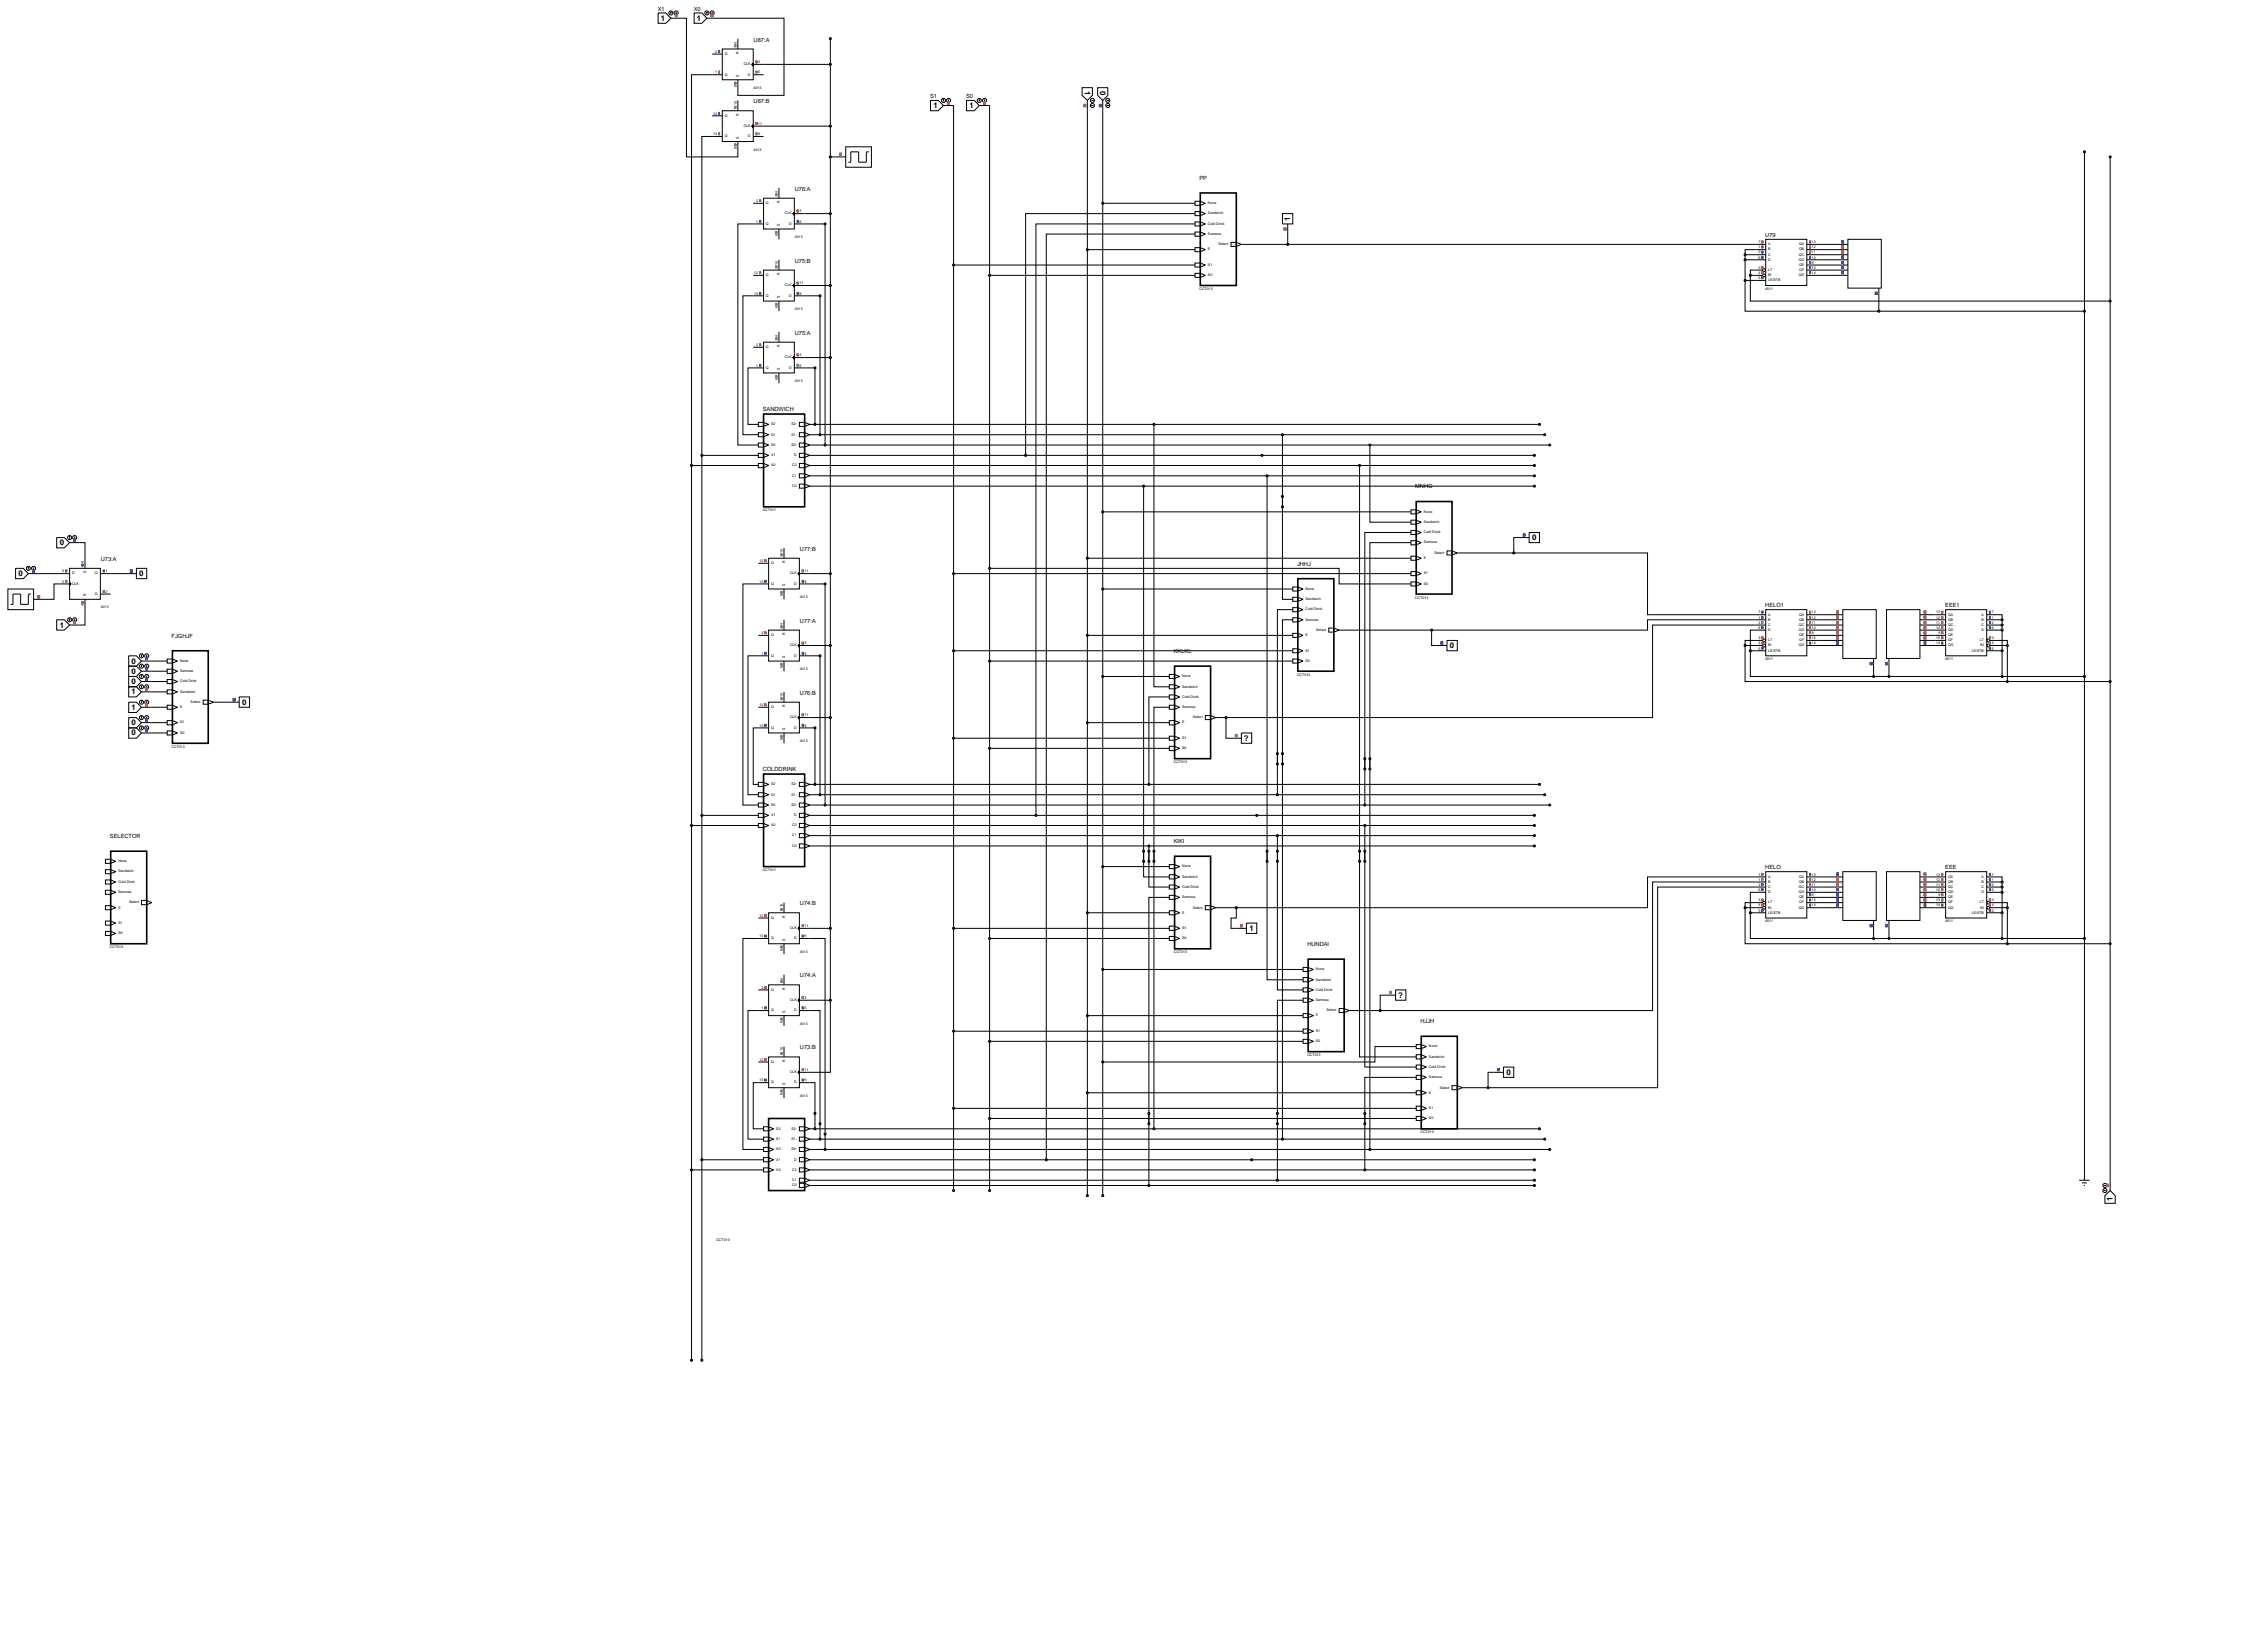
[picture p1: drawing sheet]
<svg xmlns="http://www.w3.org/2000/svg" width="1120mm" height="815mm" viewBox="0 0 1120 815" stroke-linecap="round" stroke-linejoin="round" font-family="sans-serif">
<defs><g id="words">
<g font-size="3.9">
<text x="327" y="10">1</text>
<text x="344" y="10">1</text>
<text x="536" y="45" transform="rotate(90 536 45)">1</text>
<text x="544" y="45" transform="rotate(90 544 45)">0</text>
<text x="461" y="53">1</text>
<text x="479" y="53">1</text>
<text x="638" y="109" transform="rotate(-90 638 109)">1</text>
<text x="29" y="269">0</text>
<text x="757" y="267">0</text>
<text x="9" y="285">0</text>
<text x="69" y="285">0</text>
<text x="29" y="310">1</text>
<text x="716" y="320">0</text>
<text x="65" y="328">0</text>
<text x="65" y="333">0</text>
<text x="65" y="338">0</text>
<text x="65" y="343">1</text>
<text x="65" y="351">1</text>
<text x="120" y="348">0</text>
<text x="65" y="358">0</text>
<text x="65" y="363">0</text>
<text x="615" y="366">?</text>
<text x="617" y="460">1</text>
<text x="691" y="493">?</text>
<text x="744" y="531">0</text>
<text x="1044" y="593" transform="rotate(-90 1044 593)">1</text>
</g>
<g font-size="2.8">
<text x="325" y="5">X1</text>
<text x="343" y="5">X0</text>
<text x="372" y="21">U87:A</text>
<text x="372" y="51">U87:B</text>
<text x="460" y="48">S1</text>
<text x="477" y="48">S0</text>
<text x="593" y="89">PP</text>
<text x="393" y="94">U76:A</text>
<text x="872" y="117">U79</text>
<text x="393" y="130">U75:B</text>
<text x="393" y="165">U75:A</text>
<text x="377" y="203">SANDWICH</text>
<text x="699" y="241">MNHG</text>
<text x="395" y="272">U77:B</text>
<text x="50" y="277">U73:A</text>
<text x="641" y="279">JHHJ</text>
<text x="872" y="300">HELO1</text>
<text x="961" y="300">EEE1</text>
<text x="395" y="308">U77:A</text>
<text x="85" y="315">FJGHJF</text>
<text x="580" y="323">KKLKL</text>
<text x="395" y="343">U76:B</text>
<text x="377" y="381">COLDDRINK</text>
<text x="54" y="414">SELECTOR</text>
<text x="580" y="416">KIKI</text>
<text x="872" y="429">HELO</text>
<text x="961" y="429">EEE</text>
<text x="395" y="447">U74:B</text>
<text x="646" y="467">HUNDAI</text>
<text x="395" y="483">U74:A</text>
<text x="702" y="505">HJJH</text>
<text x="395" y="518">U73:B</text>
</g>
<g font-size="1.8">
<text x="364" y="22" transform="rotate(-90 364 22)">4</text>
<text x="353" y="26">2</text>
<text x="358" y="27">Q</text>
<text x="365" y="27" transform="rotate(-90 365 27)">R</text>
<text x="367" y="32">CLK</text>
<text x="375" y="31">3</text>
<text x="353" y="36">1</text>
<text x="358" y="37">Q</text>
<text x="365" y="38" transform="rotate(-90 365 38)">S</text>
<text x="370" y="37">D</text>
<text x="375" y="36">5</text>
<text x="364" y="43" transform="rotate(-90 364 43)">6</text>
<text x="372" y="44">4013</text>
<text x="364" y="52" transform="rotate(-90 364 52)">10</text>
<text x="352" y="57">12</text>
<text x="358" y="58">Q</text>
<text x="365" y="57" transform="rotate(-90 365 57)">R</text>
<text x="367" y="63">CLK</text>
<text x="375" y="62">11</text>
<text x="352" y="67">13</text>
<text x="358" y="68">Q</text>
<text x="365" y="69" transform="rotate(-90 365 69)">S</text>
<text x="370" y="68">D</text>
<text x="375" y="67">9</text>
<text x="364" y="73" transform="rotate(-90 364 73)">8</text>
<text x="372" y="74">4013</text>
<text x="384" y="95" transform="rotate(-90 384 95)">4</text>
<text x="374" y="100">2</text>
<text x="378" y="101">Q</text>
<text x="385" y="100" transform="rotate(-90 385 100)">R</text>
<text x="597" y="101">None</text>
<text x="388" y="106">CLK</text>
<text x="395" y="105">3</text>
<text x="597" y="106">Sandwich</text>
<text x="374" y="110">1</text>
<text x="378" y="111">Q</text>
<text x="385" y="112" transform="rotate(-90 385 112)">S</text>
<text x="390" y="111">D</text>
<text x="395" y="110">5</text>
<text x="597" y="111">Cold Drink</text>
<text x="384" y="116" transform="rotate(-90 384 116)">6</text>
<text x="393" y="118">4013</text>
<text x="597" y="116">Samosa</text>
<text x="597" y="124">E</text>
<text x="602" y="121">Select</text>
<text x="869" y="120">7</text>
<text x="869" y="123">1</text>
<text x="869" y="125">2</text>
<text x="874" y="121">A</text>
<text x="874" y="124">B</text>
<text x="889" y="121">QA</text>
<text x="889" y="124">QB</text>
<text x="895" y="120">13</text>
<text x="895" y="123">12</text>
<text x="895" y="125">11</text>
<text x="384" y="131" transform="rotate(-90 384 131)">10</text>
<text x="597" y="131">S1</text>
<text x="869" y="128">6</text>
<text x="874" y="126">C</text>
<text x="874" y="129">D</text>
<text x="889" y="126">QC</text>
<text x="889" y="129">QD</text>
<text x="889" y="131">QE</text>
<text x="895" y="128">10</text>
<text x="895" y="130">9</text>
<text x="373" y="135">12</text>
<text x="378" y="136">Q</text>
<text x="385" y="136" transform="rotate(-90 385 136)">R</text>
<text x="597" y="136">S0</text>
<text x="869" y="133">3</text>
<text x="869" y="135">4</text>
<text x="869" y="138">5</text>
<text x="874" y="134">LT</text>
<text x="874" y="136">BI</text>
<text x="889" y="136">QG</text>
<text x="889" y="134">QF</text>
<text x="895" y="133">15</text>
<text x="895" y="135">14</text>
<text x="388" y="141">CLK</text>
<text x="395" y="140">11</text>
<text x="593" y="143">CCT013</text>
<text x="872" y="143">4511</text>
<text x="874" y="139">LE/STB</text>
<text x="373" y="145">13</text>
<text x="378" y="146">Q</text>
<text x="385" y="147" transform="rotate(-90 385 147)">S</text>
<text x="390" y="146">D</text>
<text x="395" y="145">9</text>
<text x="384" y="152" transform="rotate(-90 384 152)">8</text>
<text x="393" y="153">4013</text>
<text x="384" y="166" transform="rotate(-90 384 166)">4</text>
<text x="374" y="171">2</text>
<text x="378" y="172">Q</text>
<text x="385" y="171" transform="rotate(-90 385 171)">R</text>
<text x="388" y="177">CLK</text>
<text x="395" y="176">3</text>
<text x="374" y="181">1</text>
<text x="378" y="182">Q</text>
<text x="385" y="183" transform="rotate(-90 385 183)">S</text>
<text x="390" y="182">D</text>
<text x="395" y="181">5</text>
<text x="384" y="188" transform="rotate(-90 384 188)">6</text>
<text x="393" y="189">4013</text>
<text x="381" y="210">S2</text>
<text x="391" y="210">S2-</text>
<text x="381" y="215">S1</text>
<text x="391" y="215">S1-</text>
<text x="381" y="220">S0</text>
<text x="391" y="220">S0-</text>
<text x="381" y="225">X1</text>
<text x="392" y="225">D</text>
<text x="381" y="230">X0</text>
<text x="392" y="230">C2</text>
<text x="392" y="235">C1</text>
<text x="392" y="240">C0</text>
<text x="377" y="252">CCT011</text>
<text x="704" y="253">None</text>
<text x="704" y="258">Sandwich</text>
<text x="704" y="263">Cold Drink</text>
<text x="704" y="268">Samosa</text>
<text x="387" y="273" transform="rotate(-90 387 273)">10</text>
<text x="709" y="273">Select</text>
<text x="42" y="278" transform="rotate(-90 42 278)">6</text>
<text x="375" y="278">12</text>
<text x="381" y="279">Q</text>
<text x="388" y="278" transform="rotate(-90 388 278)">R</text>
<text x="704" y="276">E</text>
<text x="31" y="283">5</text>
<text x="31" y="288">3</text>
<text x="36" y="284">D</text>
<text x="42" y="283" transform="rotate(-90 42 283)">S</text>
<text x="47" y="284">Q</text>
<text x="52" y="283">1</text>
<text x="375" y="288">13</text>
<text x="390" y="284">CLK</text>
<text x="398" y="288">9</text>
<text x="398" y="283">11</text>
<text x="704" y="284">S1</text>
<text x="36" y="289">CLK</text>
<text x="47" y="294">Q</text>
<text x="52" y="293">2</text>
<text x="381" y="289">Q</text>
<text x="388" y="289" transform="rotate(-90 388 289)">S</text>
<text x="392" y="289">D</text>
<text x="645" y="291">None</text>
<text x="704" y="289">S0</text>
<text x="42" y="299" transform="rotate(-90 42 299)">4</text>
<text x="42" y="295" transform="rotate(-90 42 295)">R</text>
<text x="387" y="294" transform="rotate(-90 387 294)">8</text>
<text x="395" y="295">4013</text>
<text x="645" y="296">Sandwich</text>
<text x="699" y="296">CCT013</text>
<text x="50" y="300">4013</text>
<text x="645" y="301">Cold Drink</text>
<text x="869" y="303">7</text>
<text x="869" y="305">1</text>
<text x="874" y="304">A</text>
<text x="889" y="304">QA</text>
<text x="895" y="303">13</text>
<text x="895" y="305">12</text>
<text x="957" y="303">13</text>
<text x="957" y="305">12</text>
<text x="963" y="304">QA</text>
<text x="979" y="304">A</text>
<text x="984" y="303">7</text>
<text x="984" y="305">1</text>
<text x="387" y="309" transform="rotate(-90 387 309)">4</text>
<text x="645" y="306">Samosa</text>
<text x="650" y="312">Select</text>
<text x="869" y="308">2</text>
<text x="869" y="311">6</text>
<text x="874" y="306">B</text>
<text x="874" y="309">C</text>
<text x="874" y="312">D</text>
<text x="889" y="309">QC</text>
<text x="889" y="312">QD</text>
<text x="889" y="306">QB</text>
<text x="895" y="308">11</text>
<text x="895" y="311">10</text>
<text x="957" y="308">11</text>
<text x="957" y="311">10</text>
<text x="963" y="306">QB</text>
<text x="963" y="309">QC</text>
<text x="963" y="312">QD</text>
<text x="979" y="309">C</text>
<text x="979" y="312">D</text>
<text x="979" y="306">B</text>
<text x="984" y="308">2</text>
<text x="984" y="311">6</text>
<text x="376" y="313">2</text>
<text x="381" y="314">Q</text>
<text x="388" y="314" transform="rotate(-90 388 314)">R</text>
<text x="645" y="314">E</text>
<text x="869" y="316">3</text>
<text x="874" y="317">LT</text>
<text x="889" y="314">QE</text>
<text x="889" y="317">QF</text>
<text x="895" y="313">9</text>
<text x="895" y="316">15</text>
<text x="957" y="316">15</text>
<text x="958" y="313">9</text>
<text x="963" y="314">QE</text>
<text x="963" y="317">QF</text>
<text x="978" y="317">LT</text>
<text x="984" y="316">3</text>
<text x="376" y="323">1</text>
<text x="390" y="319">CLK</text>
<text x="398" y="323">5</text>
<text x="398" y="318">3</text>
<text x="645" y="322">S1</text>
<text x="869" y="318">4</text>
<text x="869" y="321">5</text>
<text x="874" y="319">BI</text>
<text x="874" y="322">LE/STB</text>
<text x="889" y="319">QG</text>
<text x="895" y="318">14</text>
<text x="957" y="318">14</text>
<text x="963" y="319">QG</text>
<text x="974" y="322">LE/STB</text>
<text x="979" y="319">BI</text>
<text x="984" y="318">4</text>
<text x="984" y="321">5</text>
<text x="89" y="327">None</text>
<text x="381" y="324">Q</text>
<text x="387" y="330" transform="rotate(-90 387 330)">6</text>
<text x="388" y="325" transform="rotate(-90 388 325)">S</text>
<text x="392" y="324">D</text>
<text x="645" y="327">S0</text>
<text x="872" y="326">4511</text>
<text x="961" y="326">4511</text>
<text x="89" y="332">Samosa</text>
<text x="395" y="331">4013</text>
<text x="584" y="334">None</text>
<text x="641" y="334">CCT013</text>
<text x="89" y="337">Cold Drink</text>
<text x="584" y="340">Sandwich</text>
<text x="89" y="342">Sandwich</text>
<text x="94" y="347">Select</text>
<text x="387" y="344" transform="rotate(-90 387 344)">10</text>
<text x="584" y="345">Cold Drink</text>
<text x="89" y="350">E</text>
<text x="375" y="349">12</text>
<text x="381" y="350">Q</text>
<text x="388" y="349" transform="rotate(-90 388 349)">R</text>
<text x="398" y="354">11</text>
<text x="584" y="350">Samosa</text>
<text x="89" y="357">S1</text>
<text x="375" y="359">13</text>
<text x="381" y="360">Q</text>
<text x="390" y="355">CLK</text>
<text x="392" y="360">D</text>
<text x="398" y="359">9</text>
<text x="584" y="357">E</text>
<text x="589" y="355">Select</text>
<text x="89" y="362">S0</text>
<text x="387" y="365" transform="rotate(-90 387 365)">8</text>
<text x="388" y="361" transform="rotate(-90 388 361)">S</text>
<text x="584" y="365">S1</text>
<text x="85" y="369">CCT013</text>
<text x="395" y="366">4013</text>
<text x="584" y="370">S0</text>
<text x="580" y="377">CCT013</text>
<text x="381" y="388">S2</text>
<text x="391" y="388">S2-</text>
<text x="381" y="393">S1</text>
<text x="391" y="393">S1-</text>
<text x="381" y="398">S0</text>
<text x="391" y="398">S0-</text>
<text x="381" y="403">X1</text>
<text x="392" y="403">D</text>
<text x="381" y="408">X0</text>
<text x="392" y="408">C2</text>
<text x="392" y="413">C1</text>
<text x="392" y="418">C0</text>
<text x="59" y="426">None</text>
<text x="59" y="431">Sandwich</text>
<text x="377" y="430">CCT011</text>
<text x="584" y="428">None</text>
<text x="59" y="436">Cold Drink</text>
<text x="584" y="433">Sandwich</text>
<text x="869" y="432">7</text>
<text x="869" y="435">1</text>
<text x="869" y="437">2</text>
<text x="874" y="433">A</text>
<text x="874" y="436">B</text>
<text x="889" y="433">QA</text>
<text x="889" y="436">QB</text>
<text x="895" y="432">13</text>
<text x="895" y="435">12</text>
<text x="895" y="437">11</text>
<text x="957" y="432">13</text>
<text x="957" y="435">12</text>
<text x="957" y="437">11</text>
<text x="963" y="433">QA</text>
<text x="963" y="436">QB</text>
<text x="979" y="433">A</text>
<text x="979" y="436">B</text>
<text x="984" y="432">7</text>
<text x="984" y="435">1</text>
<text x="984" y="437">2</text>
<text x="59" y="441">Samosa</text>
<text x="584" y="438">Cold Drink</text>
<text x="584" y="444">Samosa</text>
<text x="869" y="440">6</text>
<text x="874" y="438">C</text>
<text x="874" y="441">D</text>
<text x="889" y="438">QC</text>
<text x="889" y="441">QD</text>
<text x="889" y="444">QE</text>
<text x="895" y="440">10</text>
<text x="895" y="443">9</text>
<text x="957" y="440">10</text>
<text x="958" y="443">9</text>
<text x="963" y="438">QC</text>
<text x="963" y="441">QD</text>
<text x="963" y="444">QE</text>
<text x="979" y="438">C</text>
<text x="979" y="441">D</text>
<text x="984" y="440">6</text>
<text x="59" y="449">E</text>
<text x="64" y="446">Select</text>
<text x="387" y="448" transform="rotate(-90 387 448)">10</text>
<text x="589" y="449">Select</text>
<text x="869" y="445">3</text>
<text x="869" y="448">4</text>
<text x="874" y="446">LT</text>
<text x="874" y="449">BI</text>
<text x="889" y="449">QG</text>
<text x="889" y="446">QF</text>
<text x="895" y="445">15</text>
<text x="895" y="448">14</text>
<text x="957" y="445">15</text>
<text x="957" y="448">14</text>
<text x="963" y="446">QF</text>
<text x="963" y="449">QG</text>
<text x="978" y="446">LT</text>
<text x="979" y="449">BI</text>
<text x="984" y="445">3</text>
<text x="984" y="448">4</text>
<text x="375" y="453">12</text>
<text x="381" y="454">Q</text>
<text x="388" y="453" transform="rotate(-90 388 453)">R</text>
<text x="584" y="451">E</text>
<text x="869" y="450">5</text>
<text x="872" y="455">4511</text>
<text x="874" y="451">LE/STB</text>
<text x="961" y="455">4511</text>
<text x="974" y="451">LE/STB</text>
<text x="984" y="450">5</text>
<text x="59" y="456">S1</text>
<text x="59" y="461">S0</text>
<text x="390" y="459">CLK</text>
<text x="398" y="458">11</text>
<text x="584" y="459">S1</text>
<text x="375" y="463">13</text>
<text x="381" y="464">Q</text>
<text x="388" y="465" transform="rotate(-90 388 465)">S</text>
<text x="392" y="464">D</text>
<text x="398" y="463">9</text>
<text x="584" y="464">S0</text>
<text x="54" y="468">CCT013</text>
<text x="387" y="469" transform="rotate(-90 387 469)">8</text>
<text x="395" y="470">4013</text>
<text x="580" y="471">CCT013</text>
<text x="650" y="479">None</text>
<text x="387" y="484" transform="rotate(-90 387 484)">4</text>
<text x="650" y="484">Sandwich</text>
<text x="376" y="488">2</text>
<text x="381" y="489">Q</text>
<text x="388" y="489" transform="rotate(-90 388 489)">R</text>
<text x="650" y="489">Cold Drink</text>
<text x="390" y="494">CLK</text>
<text x="398" y="493">3</text>
<text x="650" y="494">Samosa</text>
<text x="376" y="498">1</text>
<text x="381" y="499">Q</text>
<text x="388" y="500" transform="rotate(-90 388 500)">S</text>
<text x="392" y="499">D</text>
<text x="398" y="498">5</text>
<text x="650" y="502">E</text>
<text x="655" y="499">Select</text>
<text x="387" y="505" transform="rotate(-90 387 505)">6</text>
<text x="395" y="506">4013</text>
<text x="650" y="510">S1</text>
<text x="650" y="515">S0</text>
<text x="387" y="519" transform="rotate(-90 387 519)">10</text>
<text x="646" y="521">CCT013</text>
<text x="706" y="517">None</text>
<text x="375" y="524">12</text>
<text x="381" y="525">Q</text>
<text x="388" y="524" transform="rotate(-90 388 524)">R</text>
<text x="706" y="522">Sandwich</text>
<text x="706" y="527">Cold Drink</text>
<text x="390" y="530">CLK</text>
<text x="398" y="529">11</text>
<text x="706" y="532">Samosa</text>
<text x="375" y="534">13</text>
<text x="381" y="535">Q</text>
<text x="388" y="536" transform="rotate(-90 388 536)">S</text>
<text x="392" y="535">D</text>
<text x="398" y="534">9</text>
<text x="711" y="538">Select</text>
<text x="387" y="541" transform="rotate(-90 387 541)">8</text>
<text x="395" y="542">4013</text>
<text x="706" y="540">E</text>
<text x="706" y="548">S1</text>
<text x="384" y="558">S2</text>
<text x="391" y="558">S2-</text>
<text x="706" y="553">S0</text>
<text x="384" y="563">S1</text>
<text x="391" y="563">S1-</text>
<text x="702" y="560">CCT013</text>
<text x="384" y="568">S0</text>
<text x="391" y="568">S0-</text>
<text x="384" y="573">X1</text>
<text x="392" y="573">D</text>
<text x="384" y="578">X0</text>
<text x="392" y="578">C2</text>
<text x="392" y="583">C1</text>
<text x="392" y="586">C0</text>
<text x="354" y="613">CCT010</text>
</g>
</g></defs>
<g fill="none" stroke="#000" stroke-width=".49">
<path d="M337 9h2v69h26v-3M354 9h33v38h-22v-2M410 19v475M352 37h-10v193M377 32h33M471 52v536M489 52v536M537 55v535M545 55v535M352 67h-5v158M377 62h33M410 78h8"/>
<path d="M418 73h13v10h-13zM429 75h-1v5h-4v-5h-4v5h-1M1030 75v505M1043 78v505M377 98h16v15h-16zM385 93v5M372 100h5M377 111h-12v109h10M385 113v5M392 105v1zM392 106h18M392 111h16v109"/>
<path d="M545 100h45M590 116h-73v457M590 111h-78v292M590 106h-83v119M636 116v5M372 136h5M377 133h16v16h-16zM385 128v5M471 131h119M489 136h101M537 123h53M613 121h254"/>
<path d="M862 138v16h66M862 126h5M862 128h5M862 126v12M862 138h5M865 136v13h178M865 136h2M867 123h-5v3M867 133h-2v3M898 121h13M898 123h13M898 126h13"/>
<path d="M898 128h13M898 131h13M898 133h13M898 136h13M377 146h-10v69h8M385 149v5M392 141v-1v2zM392 141h18M392 146h13v69M928 145v9M928 154h102M372 172h5"/>
<path d="M377 169h16v15h-16zM385 164v5M392 177v-1v1zM392 177h18M377 182h-7v28h5M385 184v5M392 182h11v28M375 209h2l3 1-3 1h-2zM375 214h2l3 1-3 1h-2zM375 219h2l3 1-3 1h-2zM377 209v2M377 214v2"/>
<path d="M377 219v2M395 209h3l2 1-2 1h-3zM395 214h3l2 1-2 1h-3zM395 219h3l2 1-2 1h-3zM398 209v2M398 214v2M398 219v2M400 220h366M400 215h363M400 210h361M570 210v129h8M634 215v81h5"/>
<path d="M677 220v38h20M342 230h33M342 230v442M347 225h28M347 225v447M375 224h2l3 1-3 1h-2zM375 229h2l3 1-3 1h-2zM377 224v2M377 229v2M395 224h3l2 1-2 1h-3zM395 229h3l2 1-2 1h-3zM395 234h3l2 1-2 1h-3z"/>
<path d="M395 239h3l2 1-2 1h-3zM398 224v2M398 229v2M398 234v2M398 239v2M400 225h358M400 235h358M400 230h358M626 235v249h18M672 230v292h28M400 240h358M545 253h152"/>
<path d="M565 240v193h13M28 265h4l2 3-2 3h-4zM34 268h8v13M34 265h.1M34 265h1M34 265v1M37 266h.1M37 265v1M375 278h5M380 276h15v15h-15zM387 271v5M537 276h160"/>
<path d="M697 263h-23v135M697 268h-20v300M720 273h28M748 273h66v31h53M751 265h-3v8M4 291h13v10h-13zM8 281h3l3 2-3 3h-3zM14 283h20M14 280v1M15 293h-1v6h-4v-6h-4v6h-1M16 281h1M17 280v1"/>
<path d="M17 281h.1M34 281h16v15h-16zM34 288h-7v8h-10M34 288h1l-1 1zM42 296v13h-8M50 283h17M50 293h5M67 281h6v5h-6zM380 288h-13v110h8M387 291v5M395 282v2l-1-1zM395 283h15"/>
<path d="M395 288h13v110M471 283h226M489 281h173v7h35M545 291h94M28 306h4l2 3-2 2h-4zM34 306v1M34 306h.1M34 306h1M37 306v1M375 314h5M380 311h15v16h-15zM387 306v5"/>
<path d="M394 319l1-1v2zM395 319h15M537 314h102M639 301h-8v91M639 306h-5v257M662 311h45M707 311v8h3M862 319v18h130M862 319h5M867 311h-2v10M867 316h-5v3M867 306h-53v5h-107"/>
<path d="M867 309h-50v45h-211M898 319h10M898 304h10M898 306h10M898 309h10M898 311h10M898 314h10M898 316h10M951 319h5M951 304h5M951 306h5M951 309h5"/>
<path d="M951 311h5M951 314h5M951 316h5M987 304h2v2M987 316h5v3M987 319h5M987 306h2M987 309h2M987 311h2M989 306v28M992 319v18M75 337h8"/>
<path d="M75 332h8M75 327h8M380 324h-10v68h5M387 327v5M395 324h10v68M471 321h168M489 327h150M545 334h33M865 321v13h61M865 321h2M926 328v6M926 334h104"/>
<path d="M933 328v6M987 321h2M992 337h51M75 349h8M75 342h8M75 357h8M105 347h8M375 349h5M380 347h15v15h-15zM380 360h-8v27h3M387 342v5M395 354v1l-1-1z"/>
<path d="M395 354h15M395 360h8v27M537 357h41M578 344h-10v43M578 349h-8v209M601 354h5M606 354v11h2M75 362h8M387 362v5M471 365h107M489 370h89M375 386h2l3 1-3 1h-2z"/>
<path d="M375 392h2h3l-3 2h-2zM375 397h2l3 1-3 1h-2zM377 386v2M377 392v2M377 397v2M395 386h3l2 1-2 1h-3zM395 392h3h2l-2 2h-3zM395 397h3l2 1-2 1h-3zM398 386v2M398 392v2M398 397v2M400 387h361"/>
<path d="M400 392h363M400 398h366M342 408h33M347 403h28M375 402h2l3 1-3 1h-2zM375 407h2l3 1-3 1h-2zM377 402v2M377 407v2M395 402h3l2 1-2 1h-3zM395 407h3l2 1-2 1h-3zM395 412h3l2 1-2 1h-3zM395 417h3l2 1-2 1h-3z"/>
<path d="M398 402v2M398 407v2M398 412v2M398 417v2M400 403h358M400 418h358M400 413h358M400 408h358M568 418v20h10M631 413v76h13M674 408v119h26M545 428h33"/>
<path d="M867 433h-53v15h-203M867 436h-50v63h-135M867 438h-48v99h-84M898 433h10M898 436h10M898 438h10M951 433h5M951 436h5M951 438h5M987 433h2v3M987 436h2M987 438h2"/>
<path d="M989 436v27M375 453h5M380 451h15v15h-15zM387 446v5M395 458v1h-1zM395 459h15M471 459h107M537 451h41M578 443h-10v143M601 448h10M611 448v5h-3v6h3M862 448v18h130"/>
<path d="M862 448h5M865 451v12h61M865 451h2M867 441h-2v10M867 446h-5v2M898 441h10M898 443h10M898 446h10M898 448h10M926 457v6M933 457v6M951 441h5"/>
<path d="M951 443h5M951 446h5M951 448h5M987 446h5v2M987 441h2M987 448h5M987 451h2M992 448v18M380 463h-13v105h10M387 466v5M395 463h13v105M489 463h89"/>
<path d="M545 479h99M926 463h104M992 466h51M375 489h5M380 486h15v16h-15zM380 499h-10v64h7M387 481v5M395 499h10v64M395 493v2l-1-1zM395 494h15M410 494v36h-15M644 494h-13v89"/>
<path d="M667 499h15M684 491h-2v8M387 502v5M387 517v5M471 509h173M489 514h155M537 502h107M700 517h-21v8h-134M375 525h5M380 522h15v15h-15zM380 535h-8v23h5M387 537v5"/>
<path d="M395 535h8v23M395 529v1h-1zM537 540h163M700 532h-26v46M723 537h12M738 530h-3v7M377 556h3l2 2-2 1h-3zM380 556v3M395 556h3l2 2-2 1h-3zM398 556v3M400 558h361M471 547h229"/>
<path d="M489 552h211M342 578h35M347 573h30M377 562h3l2 1-2 1h-3zM377 567h3l2 1-2 1h-3zM377 572h3l2 1-2 1h-3zM377 577h3l2 1-2 1h-3zM380 562v2M380 567v2M380 572v2M380 577v2M395 562h3l2 1-2 1h-3z"/>
<path d="M395 567h3l2 1-2 1h-3zM395 572h3l2 1-2 1h-3zM395 577h3l2 1-2 1h-3zM398 562v2M398 567v2M398 572v2M398 577v2M400 563h363M400 568h366M400 573h358M400 578h358M395 582h3l2 1-2 1h-3z"/>
<path d="M395 584h3l2 2-2 1h-3zM398 582v2M398 584v3M400 586h358M400 583h358"/>
<circle cx="34" cy="266" r="1"/>
<circle cx="37" cy="266" r="1"/>
<circle cx="14" cy="281" r="1"/>
<circle cx="17" cy="281" r="1"/>
<circle cx="34" cy="306" r="1"/>
<circle cx="37" cy="306" r="1"/>
</g>
<path d="M377 205h21v45h-21zM377 382h21v46h-21zM380 552h18v36h-18z" fill="none" stroke="#000" stroke-width=".8" stroke-linecap="butt"/>
<g fill="none" stroke="#4040ff" stroke-width=".49">
<path d="M375 109h1M375 110h1M394 109h1M394 110h1M375 144h1M375 145h1M394 144h1M394 145h1M375 180h1M375 181h1M36 266h1M36 267h1"/>
<path d="M40 279h1M40 280h1M16 282h1M16 281h1M16 283h1M32 282h1M51 282h1M64 282h1M64 281h1M64 283h1M378 287h1M378 288h1"/>
<path d="M396 287h1M396 288h1M378 322h1M378 323h1M396 322h1M396 323h1M378 358h1M378 359h1M396 358h1M396 359h1M378 462h1M378 463h1"/>
<path d="M396 462h1M396 463h1M378 497h1M378 498h1M396 497h1M396 498h1M378 533h1M378 534h1M396 533h1M396 534h1"/>
</g>
<g fill="none" stroke="#ff4040" stroke-width=".49">
<path d="M415 76h1M415 77h1M375 99h1M375 100h1M394 104h1M394 105h1M375 134h1M375 135h1M394 139h1M394 140h1M375 170h1M375 171h1"/>
<path d="M394 175h1M394 176h1M378 276h1M378 277h1M19 294h1M19 295h1M32 287h1M32 288h1M40 297h1M40 298h1M51 292h1M51 293h1"/>
<path d="M396 282h1M36 307h1M36 308h1M378 312h1M378 313h1M396 317h1M396 318h1M378 348h1M378 349h1M396 353h1M396 354h1M378 452h1"/>
<path d="M378 453h1M396 457h1M396 458h1M378 487h1M378 488h1M396 492h1M396 493h1M378 523h1M378 524h1M396 528h1M396 529h1"/>
</g>
<g fill="none" stroke="#808080" stroke-width=".49">
<path d="M383 96h1M383 97h1M383 114h1M383 115h1M383 131h1M383 132h1M383 150h1M383 151h1M383 167h1M383 168h1M394 180h1M383 185h1"/>
<path d="M383 186h1M394 181h1M386 274h1M386 292h1M386 293h1M386 309h1M386 310h1M386 328h1M386 329h1M386 345h1M386 346h1M386 363h1"/>
<path d="M386 364h1M386 449h1M386 450h1M386 467h1M386 468h1M386 484h1M386 485h1M386 520h1M386 503h1M386 504h1M386 521h1M386 538h1"/>
<path d="M386 539h1"/>
</g>
<g fill="#004000" stroke="#000" stroke-width=".49">
<path d="M410 494h1zM410 494h1z"/>
<path d="M410 458l1 1zM411 459h-1z"/>
<path d="M410 354h1zM411 354l-1 1zM410 354v1z"/>
<path d="M410 319v-1zM410 318l1 1zM411 319h-1z"/>
<path d="M410 283h1zM411 283l-1 1zM410 283v1z"/>
<path d="M410 176l1 1zM411 177h-1z"/>
<path d="M410 141h1zM411 141h-1z"/>
<path d="M410 105v1zM410 105l1 1zM411 106h-1z"/>
</g>
<g fill="#004000">
<path d="M410 494h1h-1z"/>
<path d="M410 459v-1l1 1h-1z"/>
<path d="M410 354h1l-1 1z"/>
<path d="M410 319v-1l1 1h-1z"/>
<path d="M410 283h1l-1 1z"/>
<path d="M410 177v-1l1 1h-1z"/>
<path d="M410 141h1h-1z"/>
<path d="M410 106v-1l1 1h-1z"/>
</g>
<g fill="none" stroke="#000" stroke-width=".49">
<path d="M867 433h5M867 436h5M867 438h5M872 431h21v22h-21zM893 433h5M893 436h5M893 438h5M908 433h3M908 436h3M908 438h3M911 431h16v24h-16zM932 431h17v24h-17z"/>
<path d="M949 433h2M949 436h2M949 438h2M956 433h5M956 436h5M956 438h5M961 431h21v22h-21zM982 433h5M982 436h5M982 438h5M867 441h5M867 446h4"/>
<path d="M867 448h4M867 451h5M893 441h5M893 443h5M893 446h5M893 448h5M908 441h3M908 443h3M908 446h3M908 448h3M926 455v2M933 455v2"/>
<path d="M949 441h2M949 443h2M949 446h2M949 448h2M956 441h5M956 443h5M956 446h5M956 448h5M982 441h5M982 451h5M983 446h4M983 448h4"/>
<circle cx="872" cy="446" r=".7"/>
<circle cx="872" cy="448" r=".7"/>
<circle cx="982" cy="448" r=".7"/>
<circle cx="982" cy="446" r=".7"/>
</g>
<g fill="none" stroke="#4040ff" stroke-width=".49">
<path d="M870 439h1M870 440h1M870 436h1M870 437h1M894 431h1M894 432h1M894 439h1M894 440h1M907 431h2M907 432h2M907 439h2M907 440h2"/>
<path d="M983 431h1M983 432h1M983 439h1M983 440h1M983 436h1M983 437h1M983 434h1M983 435h1M870 449h1M870 450h1M894 441h1M894 442h1"/>
<path d="M894 444h1M894 445h1M894 446h1M894 447h1M894 448h1M907 441h2M907 442h2M907 443h2M907 444h2M907 445h2M907 446h2M907 447h2"/>
<path d="M907 448h2M924 457h1M924 458h1M931 457h2M931 458h2M951 446h1M951 447h1M951 448h1M959 446h1M959 447h1M959 448h1M983 449h1"/>
<path d="M983 450h1"/>
</g>
<g fill="none" stroke="#ff4040" stroke-width=".49">
<path d="M870 431h1M870 432h1M894 434h1M894 435h1M894 436h1M894 437h1M907 434h2M907 435h2M907 436h2M907 437h2M951 434h1M951 435h1"/>
<path d="M951 436h1M951 437h1M951 431h1M951 432h1M951 439h1M951 440h1M959 434h1M959 435h1M959 436h1M959 437h1M959 431h1M959 432h1"/>
<path d="M959 439h1M959 440h1M870 444h1M870 445h1M870 446h1M870 447h1M870 448h1M951 444h1M951 445h1M951 441h1M951 442h1M951 443h1"/>
<path d="M959 444h1M959 445h1M959 441h1M959 442h1M983 444h1M983 445h1M983 446h1M983 447h1M983 448h1"/>
</g>
<path d="M870 434h1M870 435h1" fill="none" stroke="#808080" stroke-width=".49"/>
<g fill="#004000" stroke="#000" stroke-width=".49">
<path d="M925 463h1zM926 463v1zM925 463l1 1z"/>
<path d="M933 463h1zM934 463l-1 1zM933 463v1z"/>
<path d="M989 451v-1zM989 450l1 1zM990 451h-1z"/>
<path d="M989 440l1 1zM990 441h-1z"/>
<path d="M989 438h1zM990 438l-1 1zM989 438v1z"/>
<path d="M989 435v1zM989 435l1 1zM990 436h-1z"/>
<path d="M865 450l-1 1zM865 450v1zM864 451h1z"/>
<path d="M407 560h1zM408 561v-1zM407 560l1 1z"/>
<path d="M405 555h1zM406 555l-1 1zM405 555v1z"/>
<path d="M402 549v1zM403 549v1zM402 550h1z"/>
</g>
<g fill="#004000">
<path d="M925 463h1v1z"/>
<path d="M933 463h1l-1 1z"/>
<path d="M989 451v-1l1 1h-1z"/>
<path d="M989 441v-1l1 1h-1z"/>
<path d="M989 438h1l-1 1z"/>
<path d="M989 435l1 1h-1z"/>
<path d="M864 451l1-1v1z"/>
<path d="M407 560h1v1z"/>
<path d="M405 555h1l-1 1z"/>
<path d="M402 550l1-1v1z"/>
</g>
<g fill="none" stroke="#000" stroke-width=".49">
<path d="M872 118h21v23h-21zM913 118h17v24h-17zM867 121h5M867 123h5M867 126h5M867 128h5M867 133h4M867 136h4M867 138h5M893 121h5M893 123h5M893 126h5"/>
<path d="M893 128h5M893 131h5M893 133h5M893 136h5M911 121h2M911 123h2M911 126h2M911 128h2M911 131h2M911 133h2M911 136h2M928 142v3"/>
<circle cx="872" cy="136" r=".7"/>
<circle cx="872" cy="133" r=".7"/>
</g>
<g fill="none" stroke="#4040ff" stroke-width=".49">
<path d="M894 119h1M894 120h1M910 119h1M910 120h1M870 127h1M870 128h1M870 121h1M870 122h1M870 123h1M870 124h1M870 125h1M870 137h1"/>
<path d="M870 138h1M894 127h1M894 128h1M894 129h1M894 130h1M894 132h1M894 133h1M894 134h1M894 135h1M910 126h1M910 127h1M910 128h1"/>
<path d="M910 129h1M910 130h1M910 132h1M910 133h1M910 134h1M910 135h1M926 144h2M926 145h2M926 146h2"/>
</g>
<g fill="none" stroke="#ff4040" stroke-width=".49">
<path d="M870 119h1M870 120h1M870 132h1M870 133h1M870 134h1M870 135h1M894 121h1M894 122h1M894 123h1M894 124h1M894 125h1M910 121h1"/>
<path d="M910 122h1M910 123h1M910 124h1M910 125h1"/>
</g>
<path d="M862 126v-1zM862 125l1 1zM863 126h-1z" fill="#004000" stroke="#000" stroke-width=".49"/>
<path d="M862 126v-1l1 1h-1z" fill="#004000"/>
<g fill="none" stroke="#000" stroke-width=".49">
<path d="M867 304h5M867 306h5M867 309h5M867 311h5M867 316h4M867 319h4M872 301h21v23h-21zM893 304h5M893 306h5M893 309h5M893 311h5M893 314h5"/>
<path d="M893 316h5M893 319h5M908 304h3M908 306h3M908 309h3M908 311h3M908 314h3M908 316h3M908 319h3M911 301h16v24h-16zM932 301h17v24h-17zM949 304h2"/>
<path d="M949 306h2M949 309h2M949 311h2M949 314h2M949 316h2M949 319h2M956 304h5M956 306h5M956 309h5M956 311h5M956 314h5M956 316h5"/>
<path d="M956 319h5M961 301h21v23h-21zM982 304h5M982 306h5M982 309h5M982 311h5M983 316h4M983 319h4M867 321h5M926 325v3M933 325v3M982 321h5"/>
<circle cx="872" cy="319" r=".7"/>
<circle cx="872" cy="316" r=".7"/>
<circle cx="982" cy="316" r=".7"/>
<circle cx="982" cy="319" r=".7"/>
</g>
<g fill="none" stroke="#ff4040" stroke-width=".49">
<path d="M870 315h1M870 316h1M870 317h1M870 318h1M894 302h1M894 303h1M894 304h1M894 305h1M894 307h1M894 308h1M894 310h1M894 312h1"/>
<path d="M894 313h1M894 315h1M894 316h1M907 302h2M907 303h2M907 304h2M907 305h2M907 307h2M907 308h2M907 309h2M907 310h2M907 311h2"/>
<path d="M907 312h2M907 313h2M907 314h2M907 315h2M907 316h2M951 302h1M951 303h1M951 304h1M951 305h1M951 307h1M951 308h1M951 309h1"/>
<path d="M951 310h1M951 311h1M951 312h1M951 313h1M951 314h1M951 315h1M951 316h1M959 302h1M959 303h1M959 304h1M959 305h1M959 307h1"/>
<path d="M959 308h1M959 310h1M959 312h1M959 313h1M959 315h1M959 316h1M983 315h1M983 316h1M983 317h1M983 318h1"/>
</g>
<g fill="none" stroke="#4040ff" stroke-width=".49">
<path d="M870 302h1M870 303h1M870 304h1M870 305h1M870 310h1M870 320h1M894 317h1M894 318h1M907 317h2M907 318h2M951 317h1M951 318h1"/>
<path d="M959 317h1M959 318h1M983 302h1M983 303h1M983 304h1M983 305h1M983 310h1M983 320h1M983 307h1M983 308h1M870 321h1M924 327h1"/>
<path d="M924 328h1M931 327h2M931 328h2M983 321h1"/>
</g>
<path d="M870 307h1M870 308h1" fill="none" stroke="#808080" stroke-width=".49"/>
<g fill="#004000" stroke="#000" stroke-width=".49">
<path d="M926 334h-1zM926 334v1zM925 334l1 1z"/>
<path d="M933 334h1zM933 335l1-1zM933 334v1z"/>
<path d="M989 321h1zM990 321l-1 1zM989 321v1z"/>
<path d="M989 311h1zM990 311l-1 1zM989 311v1z"/>
<path d="M989 308v1zM989 308l1 1zM989 309h1z"/>
<path d="M989 306h1zM990 306l-1 1zM989 306v1z"/>
<path d="M865 321h-1zM865 321v1zM864 321l1 1z"/>
<path d="M407 110v1zM408 110v1zM407 111h1z"/>
<path d="M405 146h1zM405 147l1-1zM405 146v1z"/>
<path d="M402 181h1zM403 181v1zM402 182h1z"/>
<path d="M758 224v1zM758 224l1 1zM758 225h1z"/>
<path d="M758 229v1zM758 229l1 1zM758 230h1z"/>
<path d="M758 234l1 1zM758 236l1-1zM758 235v1z"/>
<path d="M758 240h1zM759 240l-1 1zM758 240v1z"/>
<path d="M408 288v1zM407 288l1 1z"/>
<path d="M405 323v1zM405 323l1 1zM405 324h1z"/>
<path d="M402 359h1zM403 359v1zM402 360h1z"/>
<path d="M758 402v1zM758 402l1 1zM758 403h1z"/>
<path d="M758 407v1zM758 407l1 1zM758 408h1z"/>
<path d="M758 412v1zM758 412l1 1zM759 413h-1z"/>
<path d="M758 418v-1zM758 417l1 1zM758 418h1z"/>
<path d="M758 572v1zM758 572l1 1zM758 573h1z"/>
<path d="M758 577v1zM758 577l1 1zM759 578h-1z"/>
<path d="M758 583v-1zM758 582l1 1zM758 583h1z"/>
<path d="M758 585v1zM758 585l1 1zM758 586h1z"/>
<path d="M407 220l1-1zM408 219v1zM407 220h1z"/>
<path d="M765 220l1-1zM766 219v1zM765 220h1z"/>
<path d="M405 214l1 1zM406 215h-1z"/>
<path d="M763 214v1zM763 214l1 1zM764 215h-1z"/>
<path d="M402 209h1zM403 209v1zM402 210h1z"/>
<path d="M760 209v1zM761 209v1zM760 210h1z"/>
<path d="M403 387v1zM402 387l1 1z"/>
<path d="M761 388v-1zM760 387l1 1z"/>
<path d="M405 392h1zM406 392l-1 1zM405 392v1z"/>
<path d="M763 392h1zM764 392l-1 1zM763 392v1z"/>
<path d="M407 397h1zM408 397v1zM407 398h1z"/>
<path d="M765 397h1zM766 397v1zM765 398h1z"/>
<path d="M402 557h1zM403 557v1zM402 558h1z"/>
<path d="M760 557h1zM761 557v1zM760 558h1z"/>
<path d="M405 562v1zM405 562l1 1zM405 563h1z"/>
<path d="M763 562v1zM763 562l1 1zM764 563h-1z"/>
<path d="M407 567h1zM408 567v1zM407 568h1z"/>
<path d="M765 567h1zM766 567v1zM765 568h1z"/>
<path d="M862 128h1zM863 128l-1 1zM862 128v1z"/>
<path d="M623 224v1zM624 224v1zM623 225h1z"/>
<path d="M621 402v1zM621 402v1z"/>
<path d="M618 573v-1zM618 572l1 1zM618 573h1z"/>
</g>
<g fill="#004000">
<path d="M926 334v1l-1-1z"/>
<path d="M933 334h1l-1 1v-1z"/>
<path d="M989 321h1l-1 1v-1z"/>
<path d="M989 311h1l-1 1v-1z"/>
<path d="M989 308l1 1h-1z"/>
<path d="M989 306h1l-1 1z"/>
<path d="M865 321v1l-1-1z"/>
<path d="M408 110v1h-1z"/>
<path d="M405 146h1l-1 1v-1z"/>
<path d="M402 182l1-1v1z"/>
<path d="M758 224l1 1h-1z"/>
<path d="M758 230v-1l1 1h-1z"/>
<path d="M758 234l1 1-1 1v-1z"/>
<path d="M758 240h1l-1 1z"/>
<path d="M408 288v1l-1-1z"/>
<path d="M405 323l1 1h-1z"/>
<path d="M402 360l1-1v1z"/>
<path d="M758 402l1 1h-1z"/>
<path d="M758 408v-1l1 1h-1z"/>
<path d="M758 413v-1l1 1h-1z"/>
<path d="M758 418v-1l1 1h-1z"/>
<path d="M758 573v-1l1 1h-1z"/>
<path d="M758 578v-1l1 1h-1z"/>
<path d="M758 583v-1l1 1h-1z"/>
<path d="M758 586v-1l1 1h-1z"/>
<path d="M407 220l1-1v1z"/>
<path d="M765 220l1-1v1z"/>
<path d="M405 215v-1l1 1h-1z"/>
<path d="M763 214l1 1h-1z"/>
<path d="M402 210l1-1v1z"/>
<path d="M761 209v1h-1z"/>
<path d="M402 387h1v1z"/>
<path d="M761 387v1l-1-1z"/>
<path d="M405 392h1l-1 1z"/>
<path d="M763 392h1l-1 1v-1z"/>
<path d="M407 398l1-1v1z"/>
<path d="M765 398l1-1v1z"/>
<path d="M402 558l1-1v1z"/>
<path d="M760 558l1-1v1z"/>
<path d="M405 562l1 1h-1z"/>
<path d="M763 562l1 1h-1z"/>
<path d="M407 568l1-1v1z"/>
<path d="M765 568l1-1v1z"/>
<path d="M862 128h1l-1 1z"/>
<path d="M624 224v1h-1z"/>
<path d="M621 402v1z"/>
<path d="M618 572l1 1h-1z"/>
</g>
<path d="M1027 583h6M1029 584h2M1030 586h.1M1030 580v3" fill="none" stroke="#000" stroke-width=".49"/>
<g fill="#004000" stroke="#000" stroke-width=".49">
<path d="M1030 75v1zM1030 75v1z"/>
<path d="M1030 153v1zM1030 153v1z"/>
</g>
<g fill="#004000">
<path d="M1030 75v1z"/>
<path d="M1030 154v-1v1z"/>
</g>
<g fill="none" stroke="#000" stroke-width=".49">
<path d="M1040 588h.1M1040 588h1M1040 586h1M1040 590l3-2 2 2v4h-5zM1040 585l1 1M1041 586h-1M1043 583v5"/>
<circle cx="1040" cy="588" r="1"/>
<circle cx="1040" cy="586" r="1"/>
</g>
<path d="M1041 585h1M1041 586h1" fill="none" stroke="#ff4040" stroke-width=".49"/>
<g fill="#004000" stroke="#000" stroke-width=".49">
<path d="M1042 77v1zM1043 77v1zM1042 78h1z"/>
<path d="M862 138h1zM863 138l-1 1zM862 138v1z"/>
<path d="M928 153v1zM928 153l1 1zM929 154h-1z"/>
<path d="M865 136h-1zM865 135v1zM864 136h1z"/>
<path d="M1042 148v1zM1043 148v1zM1042 149h1z"/>
<path d="M989 334h1zM990 334l-1 1zM989 334v1z"/>
<path d="M1030 335v-1zM1030 334v1z"/>
<path d="M992 318l-1 1zM992 318v1zM991 319h1z"/>
<path d="M992 336l-1 1zM992 336v1zM991 337h1z"/>
<path d="M1042 336v1zM1043 336v1zM1042 337h1z"/>
<path d="M989 463h1zM990 463l-1 1zM989 463v1z"/>
<path d="M1030 463v1zM1030 463v1z"/>
<path d="M1043 466v1zM1042 466l1 1z"/>
<path d="M992 466h-1zM992 466v1zM991 466l1 1z"/>
<path d="M992 448h-1zM992 448v1zM991 448l1 1z"/>
<path d="M862 448h1zM863 448l-1 1zM862 448v1z"/>
<path d="M862 319v-1zM862 318l1 1zM863 319h-1z"/>
<path d="M676 220l1-1zM677 219v1zM676 220h1z"/>
<path d="M633 214h1zM634 214v1zM633 215h1z"/>
<path d="M570 209v1zM570 209l1 1zM570 210h1z"/>
<path d="M674 397l1 1zM675 398h-1z"/>
<path d="M676 567h1zM677 567v1zM676 568h1z"/>
<path d="M631 392h1zM632 392l-1 1zM631 392v1z"/>
<path d="M633 562v1zM634 562v1zM633 563h1z"/>
<path d="M568 388v-1zM567 387l1 1z"/>
<path d="M570 557l1 1zM570 558h1z"/>
<path d="M567 585h1zM568 585v1zM567 586h1z"/>
<path d="M567 418l1-1zM568 417v1zM567 418h1z"/>
<path d="M565 240h1zM566 240l-1 1zM565 240v1z"/>
<path d="M631 412l1 1zM632 413h-1z"/>
<path d="M631 583v-1zM631 582l1 1zM631 583h1z"/>
<path d="M674 578v-1zM674 577l1 1zM675 578h-1z"/>
<path d="M674 407l1 1zM675 408h-1z"/>
<path d="M626 235v-1zM626 234l1 1zM627 235l-1 1zM626 235v1z"/>
<path d="M671 230l1-1zM672 229v1zM671 230h1z"/>
</g>
<g fill="#004000">
<path d="M1043 77v1h-1z"/>
<path d="M862 138h1l-1 1z"/>
<path d="M928 154v-1l1 1h-1z"/>
<path d="M865 135v1h-1z"/>
<path d="M1043 148v1h-1z"/>
<path d="M989 334h1l-1 1v-1z"/>
<path d="M1030 334v1v-1z"/>
<path d="M991 319l1-1v1z"/>
<path d="M992 336v1h-1z"/>
<path d="M1043 336v1h-1z"/>
<path d="M989 463h1l-1 1z"/>
<path d="M1030 463v1z"/>
<path d="M1043 466v1l-1-1z"/>
<path d="M991 466h1v1z"/>
<path d="M992 448v1l-1-1z"/>
<path d="M862 448h1l-1 1v-1z"/>
<path d="M862 319v-1l1 1h-1z"/>
<path d="M676 220l1-1v1z"/>
<path d="M633 215l1-1v1z"/>
<path d="M570 209l1 1h-1z"/>
<path d="M674 398v-1l1 1h-1z"/>
<path d="M676 568l1-1v1z"/>
<path d="M631 392h1l-1 1z"/>
<path d="M634 562v1h-1z"/>
<path d="M568 387v1l-1-1z"/>
<path d="M570 558v-1l1 1h-1z"/>
<path d="M567 586l1-1v1z"/>
<path d="M567 418l1-1v1z"/>
<path d="M565 240h1l-1 1z"/>
<path d="M631 413v-1l1 1h-1z"/>
<path d="M631 583v-1l1 1h-1z"/>
<path d="M674 578v-1l1 1h-1z"/>
<path d="M674 408v-1l1 1h-1z"/>
<path d="M626 235v-1l1 1-1 1z"/>
<path d="M671 230l1-1v1z"/>
</g>
<path d="M85 321h18v46h-18z" fill="none" stroke="#000" stroke-width=".8" stroke-linecap="butt"/>
<g fill="none" stroke="#000" stroke-width=".49">
<path d="M365 19v5M352 37h5M352 27h5M357 24h15v15h-15zM365 39v6M371 32l1-1v2zM372 37h5M372 32h5M352 57h5M357 55h15v15h-15zM365 50v5M352 67h5"/>
<path d="M365 70v5M371 62h1v1zM372 67h5M372 62h5M64 339h3l3 3-3 2h-3zM64 334h3l3 3-3 2h-3zM64 329h3l3 3-3 2h-3zM64 324h3l3 3-3 2h-3zM70 323v1M70 329v1M70 334v1M70 339v1"/>
<path d="M70 339h.1M70 337h5M70 334h.1M70 332h5M70 329h.1M70 327h5M72 339l1 1M72 334l1 1M72 329l1 1M72 324h1M73 323v1M73 329v1"/>
<path d="M73 334v1M73 339v1M73 324h.1M83 325h2l3 2h-3h-2zM83 330h2l3 2-3 1h-2zM83 336h2l3 1-3 1h-2zM85 325v2M85 330v3M85 336v2M64 347h3l3 2-3 3h-3zM64 354h3l3 3-3 3h-3zM64 360h3l3 2-3 3h-3z"/>
<path d="M70 349h5M70 346v1M70 354v1M70 359v1M70 342h5M70 357h5M70 354h.1M70 359h.1M72 347h1M72 355h1M72 360h1M73 346v1"/>
<path d="M73 354v1M73 359v1M73 347h.1M73 355h.1M73 360h.1M83 341h2l3 1-3 1h-2zM83 356h2l3 1-3 1h-2zM83 348h2l3 1-3 1h-2zM85 341v2M85 348v2M85 356v2M100 346h3l2 1-2 1h-3z"/>
<path d="M103 346v2M113 347h5M118 344h5v5h-5zM70 362h5M83 361h2l3 1-3 1h-2zM85 361v2"/>
<circle cx="70" cy="329" r="1"/>
<circle cx="70" cy="324" r="1"/>
<circle cx="70" cy="339" r="1"/>
<circle cx="70" cy="334" r="1"/>
<circle cx="73" cy="329" r="1"/>
<circle cx="73" cy="324" r="1"/>
<circle cx="73" cy="339" r="1"/>
<circle cx="73" cy="334" r="1"/>
<circle cx="70" cy="354" r="1"/>
<circle cx="70" cy="347" r="1"/>
<circle cx="70" cy="360" r="1"/>
<circle cx="73" cy="354" r="1"/>
<circle cx="73" cy="360" r="1"/>
<circle cx="73" cy="347" r="1"/>
</g>
<g fill="none" stroke="#ff4040" stroke-width=".49">
<path d="M355 35h1M355 36h1M373 30h1M373 31h1M363 41h1M363 42h1M355 66h1M355 67h1M363 71h1M363 72h1M373 61h1M373 62h1"/>
<path d="M72 340h1M72 347h1M72 348h1M72 349h1M72 341h1"/>
</g>
<g fill="none" stroke="#4040ff" stroke-width=".49">
<path d="M355 25h1M355 26h1M355 56h1M72 335h1M72 336h1M72 330h1M72 331h1M72 325h1M72 326h1M72 355h1M72 356h1M115 345h1"/>
<path d="M115 346h1M72 360h1M72 361h1"/>
</g>
<path d="M363 22h1M363 23h1M373 35h1M373 36h1M363 53h1M373 66h1M373 67h1" fill="none" stroke="#808080" stroke-width=".49"/>
<g fill="#004000" stroke="#000" stroke-width=".49">
<path d="M410 77l1 1zM411 78h-1z"/>
<path d="M410 19h1zM411 19l-1 1zM410 19v1z"/>
<path d="M410 31v1zM410 31l1 1zM411 32h-1z"/>
<path d="M410 62h1zM411 62l-1 1zM410 62v1z"/>
</g>
<g fill="#004000">
<path d="M410 78v-1l1 1h-1z"/>
<path d="M410 19h1l-1 1v-1z"/>
<path d="M410 31l1 1h-1z"/>
<path d="M410 62h1l-1 1z"/>
</g>
<g fill="none" stroke="#000" stroke-width=".49">
<path d="M325 6h4l2 3-2 2h-4zM331 9h6M331 6h.1M331 6h1M331 6v1M334 7h.1M334 6v1M343 6h4l2 3-2 2h-4zM349 9h5M349 6h.1M349 6h1M349 6v1"/>
<path d="M352 7h.1M352 6v1"/>
<circle cx="332" cy="6" r="1"/>
<circle cx="334" cy="6" r="1"/>
<circle cx="349" cy="6" r="1"/>
<circle cx="352" cy="6" r="1"/>
</g>
<path d="M333 7h2M333 8h2M351 7h2M351 8h2" fill="none" stroke="#ff4040" stroke-width=".49"/>
<g fill="#004000" stroke="#000" stroke-width=".49">
<path d="M341 672l1-1zM342 671v1zM341 672h1z"/>
<path d="M346 672l1-1zM347 671v1zM346 672h1z"/>
</g>
<g fill="#004000">
<path d="M341 672l1-1v1z"/>
<path d="M346 672l1-1v1z"/>
</g>
<path d="M580 329h18v46h-18z" fill="none" stroke="#000" stroke-width=".8" stroke-linecap="butt"/>
<g fill="none" stroke="#000" stroke-width=".49">
<path d="M578 333h2l3 1-3 1h-2zM578 338h2l3 1-3 1h-2zM580 333v2M580 338v2M578 343h2l3 1-3 1h-2zM578 348h2l3 1-3 1h-2zM578 356h2l3 1-3 1h-2zM580 343v2M580 348v2M580 356v2M596 353h2l3 1-3 1h-2zM598 353v2"/>
<path d="M578 364h2l3 1-3 1h-2zM578 369h2l3 1-3 1h-2zM580 364v2M580 369v2"/>
</g>
<g fill="#004000" stroke="#000" stroke-width=".49">
<path d="M341 229v1zM342 229v1zM341 230h1z"/>
<path d="M347 224l-1 1zM347 224v1zM346 225h1z"/>
<path d="M341 407v1zM342 407v1zM341 408h1z"/>
<path d="M347 402l-1 1zM347 402v1zM346 403h1z"/>
<path d="M341 577v1zM342 577v1zM341 578h1z"/>
<path d="M347 572l-1 1zM347 572v1zM346 573h1z"/>
</g>
<g fill="#004000">
<path d="M341 230l1-1v1z"/>
<path d="M347 224v1h-1z"/>
<path d="M341 408l1-1v1z"/>
<path d="M347 402v1h-1z"/>
<path d="M341 578l1-1v1z"/>
<path d="M346 573l1-1v1z"/>
</g>
<path d="M593 95h18v46h-18z" fill="none" stroke="#000" stroke-width=".8" stroke-linecap="butt"/>
<g fill="none" stroke="#000" stroke-width=".49">
<path d="M590 99h3l3 1-3 1h-3zM593 99v2M590 104h3l3 2-3 1h-3zM590 110h3l3 1-3 1h-3zM590 115h3l3 1-3 1h-3zM593 104v3M593 110v2M593 115v2M608 120h3l2 1-2 1h-3zM611 120v2M590 130h3l3 1-3 1h-3zM590 135h3l3 1-3 1h-3z"/>
<path d="M590 122h3l3 1-3 1h-3zM593 122v2M593 130v2M593 135v2"/>
</g>
<g fill="#004000" stroke="#000" stroke-width=".49">
<path d="M517 573v-1zM517 572v1zM516 573h1z"/>
<path d="M512 402l-1 1zM512 402v1zM511 403h1z"/>
<path d="M507 224l-1 1zM507 224v1zM506 225h1z"/>
</g>
<g fill="#004000">
<path d="M516 573l1-1v1z"/>
<path d="M512 402v1h-1z"/>
<path d="M507 224v1h-1z"/>
</g>
<path d="M634 106h5v5h-5zM636 111v5" fill="none" stroke="#000" stroke-width=".49"/>
<path d="M634 113h2M634 114h2" fill="none" stroke="#ff4040" stroke-width=".49"/>
<path d="M636 120v1zM636 120l1 1zM637 121h-1z" fill="#004000" stroke="#000" stroke-width=".49"/>
<path d="M636 120l1 1h-1z" fill="#004000"/>
<path d="M55 420h18v46h-18z" fill="none" stroke="#000" stroke-width=".8" stroke-linecap="butt"/>
<g fill="none" stroke="#000" stroke-width=".49">
<path d="M52 424h3l2 1-2 1h-3zM52 429h3l2 2-2 1h-3zM52 435h3l2 1-2 1h-3zM52 440h3l2 1-2 1h-3zM55 424v2M55 429v3M55 435v2M55 440v2M52 455h3l2 1-2 1h-3zM52 447h3l2 1-2 1h-3zM55 447v2M55 455v2"/>
<path d="M70 445h3l2 1-2 1h-3zM73 445v2M52 460h3l2 1-2 1h-3zM55 460v2"/>
</g>
<g fill="#004000" stroke="#000" stroke-width=".49">
<path d="M634 246v-1zM633 245l1 1z"/>
<path d="M634 251v-1zM633 250l1 1z"/>
<path d="M676 374h1zM677 374v1zM676 375h1z"/>
<path d="M676 380l1-1zM677 379v1zM676 380h1z"/>
<path d="M674 374v1zM674 374l1 1zM675 375h-1z"/>
<path d="M674 380v-1zM674 379l1 1zM675 380h-1z"/>
<path d="M631 372h1zM631 373l1-1zM631 372v1z"/>
<path d="M631 377h1zM631 378l1-1zM631 377v1z"/>
<path d="M634 373v-1zM633 372l1 1z"/>
<path d="M634 378v-1zM633 377l1 1z"/>
</g>
<g fill="#004000">
<path d="M634 245v1l-1-1z"/>
<path d="M634 250v1l-1-1z"/>
<path d="M676 375l1-1v1z"/>
<path d="M676 380l1-1v1z"/>
<path d="M674 374l1 1h-1z"/>
<path d="M674 380v-1l1 1h-1z"/>
<path d="M631 372h1l-1 1v-1z"/>
<path d="M631 377h1l-1 1v-1z"/>
<path d="M634 372v1l-1-1z"/>
<path d="M634 377v1l-1-1z"/>
</g>
<path d="M700 248h17v45h-17zM641 286h18v46h-18z" fill="none" stroke="#000" stroke-width=".8" stroke-linecap="butt"/>
<g fill="none" stroke="#000" stroke-width=".49">
<path d="M697 252h3l2 1-2 1h-3zM697 257h3l2 1-2 1h-3zM700 252v2M700 257v2M697 262h3l2 1-2 1h-3zM697 267h3l2 1-2 1h-3zM697 275h3l2 1-2 1h-3zM700 262v2M700 267v2M700 275v2M715 272h2l3 1-3 1h-2zM717 272v2"/>
<path d="M639 290h2l3 1-3 1h-2zM639 295h2l3 1-3 1h-2zM641 290v2M641 295v2M697 282h3l2 1-2 1h-3zM697 287h3l2 1-2 1h-3zM700 282v2M700 287v2M639 300h2l3 1-3 1h-2zM639 305h2l3 1-3 1h-2zM639 313h2l3 1-3 1h-2zM641 300v2"/>
<path d="M641 305v2M641 313v2M657 310h2l3 1-3 1h-2zM659 310v2M639 320h2l3 1-3 1h-2zM639 325h2l3 2h-3h-2zM641 320v2M641 325v2"/>
</g>
<g fill="#004000" stroke="#000" stroke-width=".49">
<path d="M565 420h1zM565 421l1-1zM565 420v1z"/>
<path d="M565 425h1zM566 425l-1 1zM565 425v1z"/>
<path d="M567 420h1zM568 421v-1zM567 420l1 1z"/>
<path d="M567 425h1zM568 425v1zM567 425l1 1z"/>
<path d="M570 420h1zM571 420l-1 1zM570 420v1z"/>
<path d="M570 425h1zM571 425l-1 1zM570 425v1z"/>
<path d="M626 420h1zM627 420l-1 1zM626 420v1z"/>
<path d="M626 425h1zM627 425l-1 1zM626 425v1z"/>
<path d="M631 420h1zM631 421l1-1zM631 420v1z"/>
<path d="M631 425h1zM632 425l-1 1zM631 425v1z"/>
<path d="M671 420h1zM672 421v-1zM671 420l1 1z"/>
<path d="M671 425h1zM672 425v1zM671 425l1 1z"/>
<path d="M674 420h1zM675 420l-1 1zM674 420v1z"/>
<path d="M674 425h1zM675 425l-1 1zM674 425v1z"/>
<path d="M567 549v1zM568 549v1zM567 550h1z"/>
<path d="M567 555h1zM568 555v1zM567 555l1 1z"/>
<path d="M631 549v1zM631 549l1 1zM631 550h1z"/>
<path d="M631 555h1zM632 555l-1 1zM631 555v1z"/>
<path d="M674 549v1zM674 549l1 1zM675 550h-1z"/>
<path d="M674 555h1zM675 555l-1 1zM674 555v1z"/>
</g>
<g fill="#004000">
<path d="M565 420h1l-1 1z"/>
<path d="M565 425h1l-1 1z"/>
<path d="M567 420h1v1z"/>
<path d="M567 425h1v1z"/>
<path d="M570 420h1l-1 1z"/>
<path d="M570 425h1l-1 1z"/>
<path d="M626 420h1l-1 1z"/>
<path d="M626 425h1l-1 1z"/>
<path d="M631 420h1l-1 1z"/>
<path d="M631 425h1l-1 1z"/>
<path d="M671 420h1v1z"/>
<path d="M671 425h1v1z"/>
<path d="M674 420h1l-1 1z"/>
<path d="M674 425h1l-1 1z"/>
<path d="M568 549v1h-1z"/>
<path d="M567 555h1v1z"/>
<path d="M631 549l1 1h-1z"/>
<path d="M631 555h1l-1 1z"/>
<path d="M674 549l1 1h-1z"/>
<path d="M674 555h1l-1 1z"/>
</g>
<path d="M580 423h18v46h-18zM646 474h18v45h-18zM702 512h18v46h-18z" fill="none" stroke="#000" stroke-width=".8" stroke-linecap="butt"/>
<g fill="none" stroke="#000" stroke-width=".49">
<path d="M535 43h5v4l-3 3-2-3zM537 50v5M539 50h1M539 52h1M540 52h-1M540 49v1M540 50h.1M542 43h5v4l-2 3-3-3zM545 50v5M547 50h1M547 52h.1M547 52h1"/>
<path d="M548 49v1M548 50h.1M578 427h2l3 1-3 1h-2zM578 432h2l3 1-3 1h-2zM578 437h2l3 1-3 1h-2zM580 427v2M580 432v2M580 437v2M578 442h2l3 1-3 1h-2zM578 457h2l3 2-3 1h-2zM578 450h2l3 1-3 1h-2zM580 442v2"/>
<path d="M580 450v2M580 457v3M596 447h2l3 1-3 1h-2zM598 447v2M578 463h2h3l-3 2h-2zM580 463v2M644 478h2l3 1-3 1h-2zM646 478v2M644 483h2l3 1-3 1h-2zM644 488h2l3 1-3 1h-2zM644 493h2l3 1-3 1h-2zM646 483v2"/>
<path d="M646 488v2M646 493v2M662 498h2l3 1-3 1h-2zM664 498v2M644 508h2l3 1-3 1h-2zM644 513h2l3 1-3 1h-2zM644 501h2l3 1-3 1h-2zM646 501v2M646 508v2M646 513v2M700 516h2l3 1-3 1h-2zM702 516v2"/>
<path d="M700 521h2l3 1-3 1h-2zM700 526h2l3 1-3 1h-2zM700 531h2l3 1-3 1h-2zM700 539h2l3 1-3 1h-2zM702 521v2M702 526v2M702 531v2M702 539v2M717 536h3l3 1-3 1h-3zM720 536v2M700 546h2l3 1-3 1h-2zM700 551h2l3 1-3 1h-2z"/>
<path d="M702 546v2M702 551v2"/>
<circle cx="540" cy="50" r="1"/>
<circle cx="540" cy="52" r="1"/>
<circle cx="547" cy="50" r="1"/>
<circle cx="547" cy="52" r="1"/>
</g>
<path d="M543 51h1M543 52h1M543 53h1" fill="none" stroke="#4040ff" stroke-width=".49"/>
<path d="M535 51h2M535 52h2M535 53h2" fill="none" stroke="#ff4040" stroke-width=".49"/>
<g fill="#004000" stroke="#000" stroke-width=".49">
<path d="M544 590h1zM545 590v1zM544 590l1 1z"/>
<path d="M537 590h1zM538 590l-1 1zM537 590v1z"/>
</g>
<g fill="#004000">
<path d="M544 590h1v1z"/>
<path d="M537 590h1l-1 1z"/>
</g>
<g fill="none" stroke="#000" stroke-width=".49">
<path d="M460 50h4l2 2-2 3h-4zM466 52h5M466 49h.1M466 49v1M468 50h1M469 49v1M469 50h.1M478 50h3l3 2-3 3h-3zM484 52h5M484 49h.1M484 49v1M486 50h.1"/>
<path d="M486 49v1M487 50h-1"/>
<circle cx="466" cy="50" r="1"/>
<circle cx="469" cy="50" r="1"/>
<circle cx="484" cy="50" r="1"/>
<circle cx="487" cy="50" r="1"/>
</g>
<path d="M468 50h1M468 51h1M486 50h1M486 51h1" fill="none" stroke="#ff4040" stroke-width=".49"/>
<g fill="#004000" stroke="#000" stroke-width=".49">
<path d="M471 587l1 1zM471 589l1-1zM471 588v1z"/>
<path d="M489 588h-1zM489 587v1zM489 588v1zM488 588l1 1z"/>
<path d="M545 100h-1zM545 101v-1zM544 100l1 1z"/>
<path d="M537 123h1zM538 123l-1 1zM537 123v1z"/>
<path d="M471 131v-1zM471 130l1 1zM472 131h-1z"/>
<path d="M489 136h-1zM489 135v1zM488 136h1z"/>
<path d="M544 253l1-1zM545 252v1zM544 253h1z"/>
<path d="M544 291l1-1zM545 290v1zM544 291h1z"/>
<path d="M545 334h-1zM545 335v-1zM544 334l1 1z"/>
<path d="M537 275v1zM537 275l1 1zM538 276h-1z"/>
<path d="M537 313v1zM537 313l1 1zM538 314h-1z"/>
<path d="M537 357v-1zM537 356l1 1zM538 357h-1z"/>
<path d="M471 364v1zM471 364l1 1zM472 365h-1z"/>
<path d="M489 369v1zM488 370h1z"/>
<path d="M489 326l-1 1zM489 326v1zM488 327h1z"/>
<path d="M471 321h1zM472 321l-1 1zM471 321v1z"/>
<path d="M471 283h1zM472 283l-1 1zM471 283v1z"/>
<path d="M489 280v1zM488 281h1z"/>
<path d="M545 428h-1zM545 429v-1zM544 428l1 1z"/>
<path d="M537 451v-1zM537 450l1 1zM538 451h-1z"/>
<path d="M544 479l1-1zM545 478v1zM544 479h1z"/>
<path d="M537 501l1 1zM538 502h-1z"/>
<path d="M545 524l-1 1zM545 524v1zM544 525h1z"/>
<path d="M537 539l1 1zM538 540h-1z"/>
<path d="M489 552v1zM488 552l1 1z"/>
<path d="M471 547h1zM472 547l-1 1zM471 547v1z"/>
<path d="M471 509h1zM472 509l-1 1zM471 509v1z"/>
<path d="M489 514v1zM488 514l1 1z"/>
<path d="M489 463v1zM488 463l1 1z"/>
<path d="M471 458l1 1zM472 459h-1z"/>
</g>
<g fill="#004000">
<path d="M471 587l1 1-1 1v-1z"/>
<path d="M489 587v1v1l-1-1z"/>
<path d="M544 100h1v1z"/>
<path d="M537 123h1l-1 1v-1z"/>
<path d="M471 131v-1l1 1h-1z"/>
<path d="M488 136l1-1v1z"/>
<path d="M544 253l1-1v1z"/>
<path d="M544 291l1-1v1z"/>
<path d="M545 334v1l-1-1z"/>
<path d="M537 275l1 1h-1z"/>
<path d="M537 313l1 1h-1z"/>
<path d="M537 357v-1l1 1h-1z"/>
<path d="M471 364l1 1h-1z"/>
<path d="M488 370l1-1v1z"/>
<path d="M488 327l1-1v1z"/>
<path d="M471 321h1l-1 1z"/>
<path d="M471 283h1l-1 1z"/>
<path d="M488 281l1-1v1z"/>
<path d="M544 428h1v1z"/>
<path d="M537 451v-1l1 1h-1z"/>
<path d="M544 479l1-1v1z"/>
<path d="M537 502v-1l1 1h-1z"/>
<path d="M545 524v1h-1z"/>
<path d="M537 540v-1l1 1h-1z"/>
<path d="M488 552h1v1z"/>
<path d="M471 547h1l-1 1z"/>
<path d="M471 509h1l-1 1z"/>
<path d="M488 514h1v1z"/>
<path d="M488 463h1v1z"/>
<path d="M471 459v-1l1 1h-1z"/>
</g>
<path d="M751 265h5M756 263h5v5h-5zM710 319h5M715 316h5v5h-5zM608 365h5M613 362h5v5h-5zM611 459h5M616 456h5v5h-5zM684 491h6M690 489h5v5h-5zM738 530h5M743 527h5v5h-5z" fill="none" stroke="#000" stroke-width=".49"/>
<path d="M613 457h1M613 458h1" fill="none" stroke="#ff4040" stroke-width=".49"/>
<path d="M610 363h2M610 364h2M686 490h2M686 491h2" fill="none" stroke="#808080" stroke-width=".49"/>
<path d="M753 264h1M753 265h1M712 317h1M712 318h1M740 528h1M740 529h1" fill="none" stroke="#4040ff" stroke-width=".49"/>
<g fill="#004000" stroke="#000" stroke-width=".49">
<path d="M748 273v1zM748 273v1z"/>
<path d="M707 311h1zM707 312l1-1zM707 311v1z"/>
<path d="M606 354h-1zM606 354v1zM605 354l1 1z"/>
<path d="M611 448h-1zM611 448v1zM610 448l1 1z"/>
<path d="M682 499h1zM682 500l1-1zM682 499v1z"/>
<path d="M735 537h1zM736 537l-1 1zM735 537v1z"/>
</g>
<g fill="#004000">
<path d="M748 273v1v-1z"/>
<path d="M707 311h1l-1 1v-1z"/>
<path d="M605 354h1v1z"/>
<path d="M611 448v1l-1-1z"/>
<path d="M682 499h1l-1 1v-1z"/>
<path d="M735 537h1l-1 1v-1z"/>
</g>
<use href="#words"/>
</svg>
